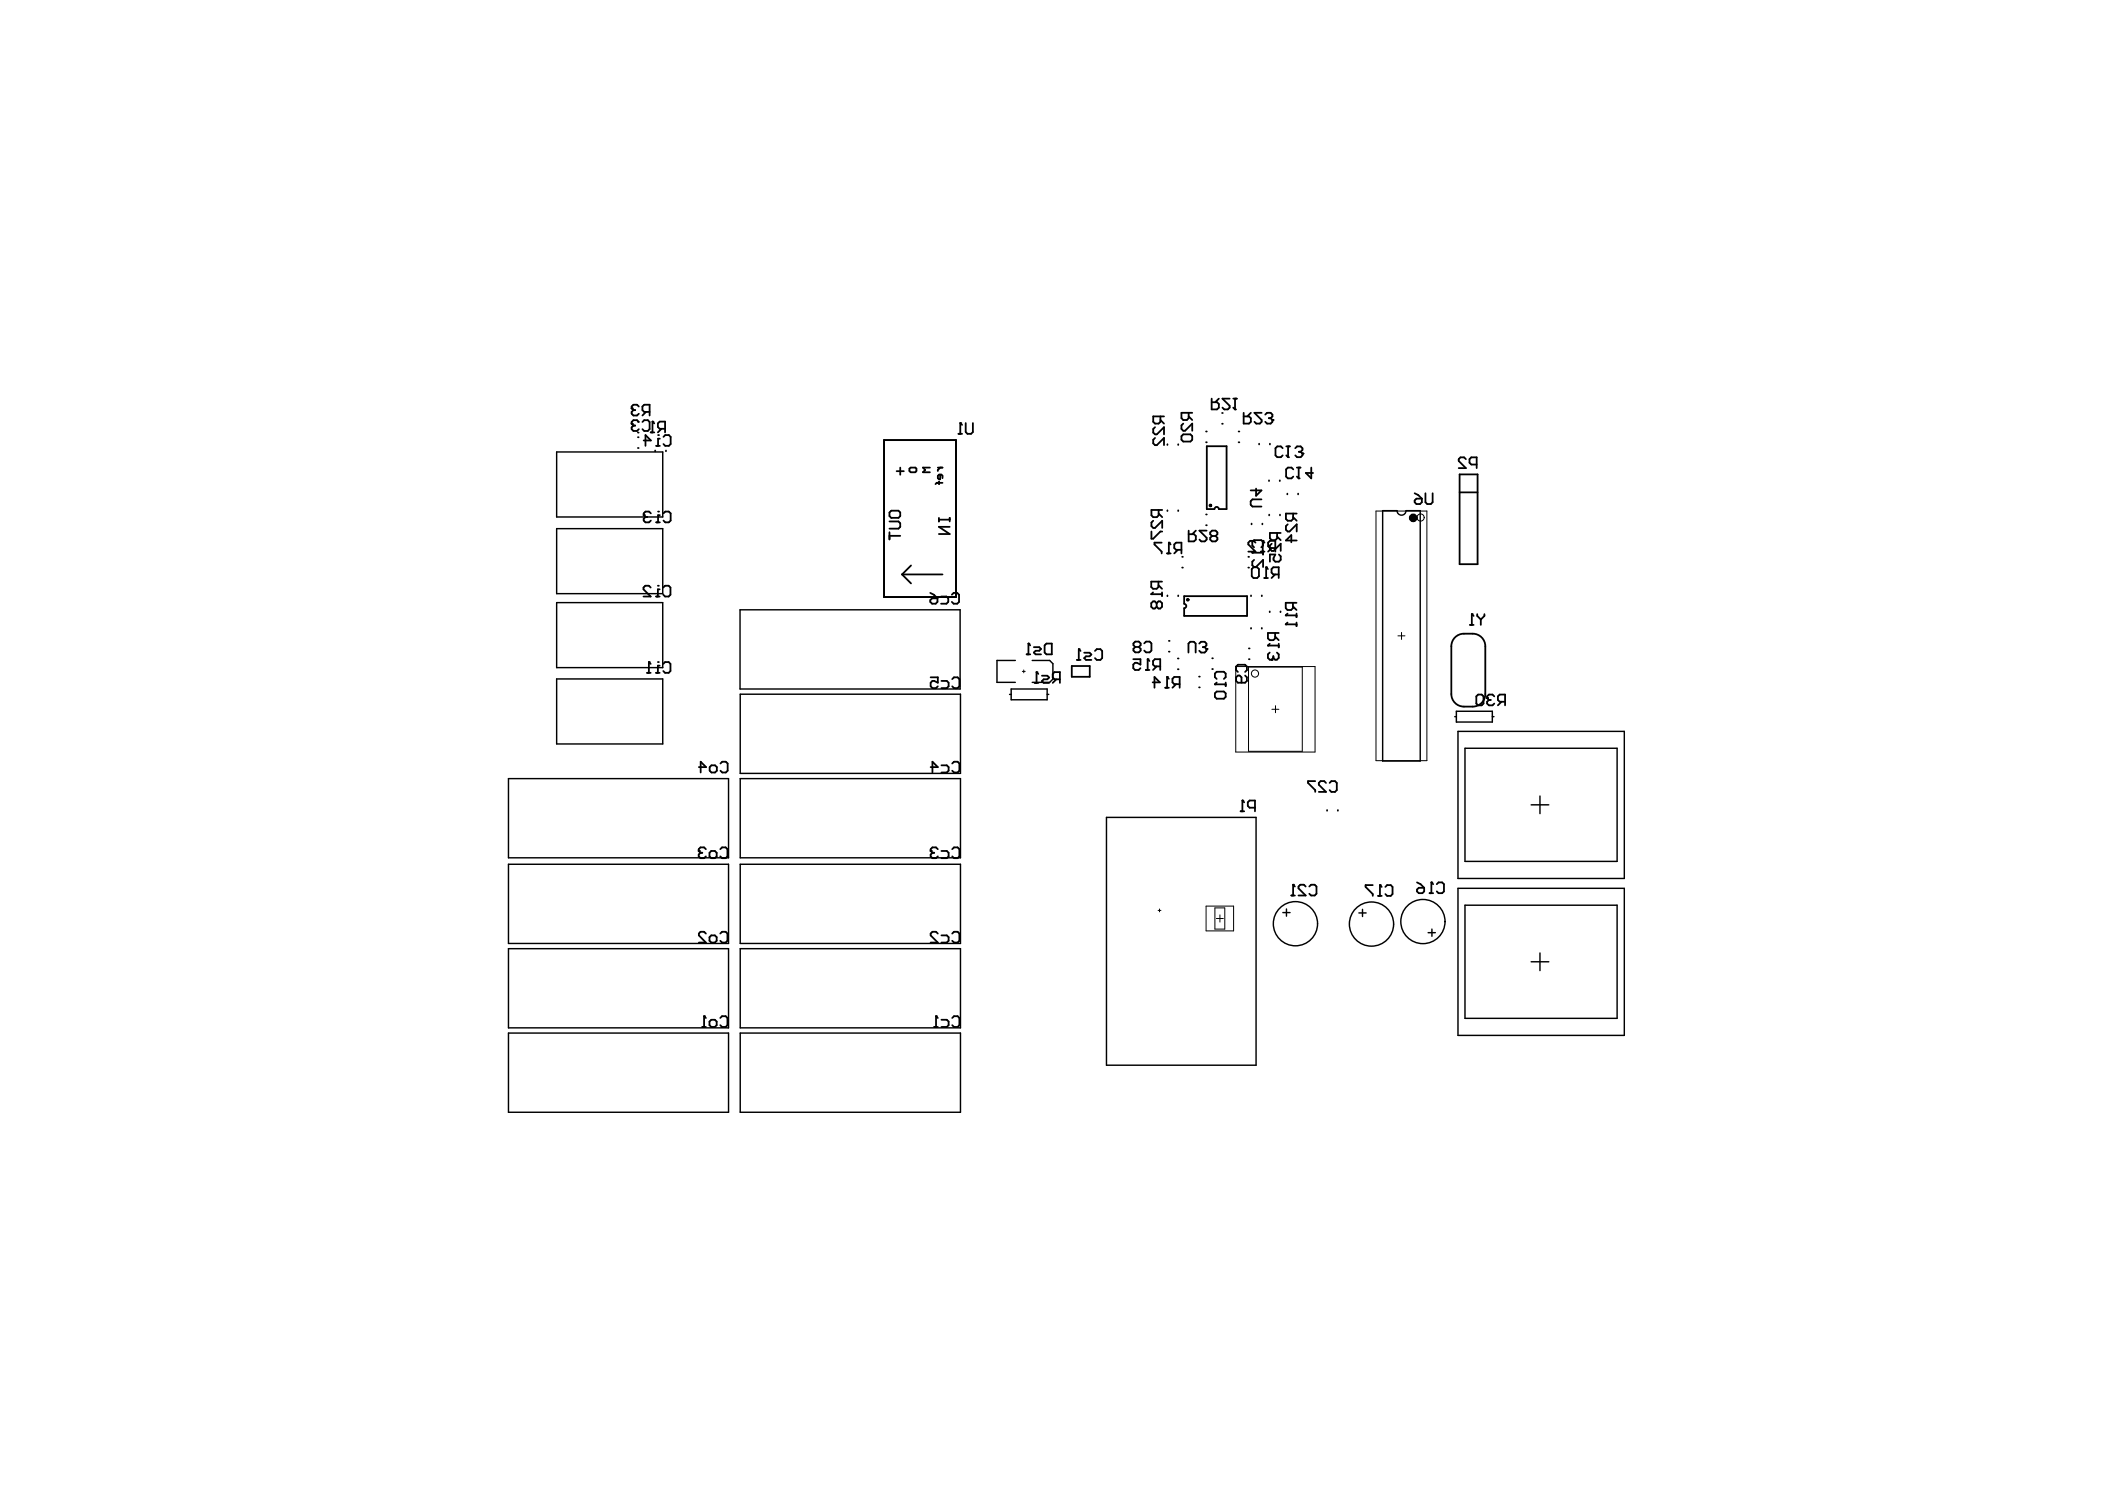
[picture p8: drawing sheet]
<svg xmlns="http://www.w3.org/2000/svg" width="297mm" height="210mm" viewBox="0 0 297 210" stroke-linecap="round" stroke-linejoin="round" font-family="sans-serif">
<g fill="none" stroke="#000" stroke-width=".14">
<path d="M194.2 72.1h7.1v35.2h-7.1zM144.3 94.7h.4M144.5 94.5v.4M174.4 94h11.2v12.1h-11.2zM176.2 94.1h7.6v11.9h-7.6zM180 99.5v1M197.3 89.7h1M197.8 89.2v1M179.5 100.1h1M163.4 128.4h.4M163.6 128.2v.4M170.2 127.8h3.9v3.5h-3.9z"/>
<path d="M171.4 128.1h1.4v3h-1.4zM171.6 129.6h1M172.1 129.1v1"/>
<circle cx="200.5" cy="73" r=".51"/>
<circle cx="177.1" cy="95" r=".51"/>
</g>
<g fill="none" stroke="#000" stroke-width=".2">
<path d="M78.6 63.8h14.9v9.1h-14.9zM78.6 74.6h14.9v9.1h-14.9zM195.1 72h2a.63 .63 0 0 0 .7 .7 .63 .63 0 0 0 .6-.7h2v35.4h-5.3zM78.6 85h14.9v9.2h-14.9zM78.6 95.8h14.9v9.1h-14.9zM104.4 86h31.1v11.2h-31.1zM104.5 97.9h31v11.2h-31zM142.5 98h.2M142.7 97.2h5.1v1.5h-5.1zM143.3 93.2h-2.6v3.1h2.6M145.7 93.2h2.4l.5 .4v2.2l-.5 .5h-2.4M147.8 98h.2"/>
<path d="M71.8 109.8h31v11.2h-31zM104.5 109.8h31v11.2h-31zM156.1 115.3h21.1v35h-21.1zM205.3 101.1h.2M205.5 100.3h5.1v1.6h-5.1zM205.7 103.2h23.5v20.7h-23.5zM206.7 105.6h21.5v15.9h-21.5zM210.6 101.1h.2M216.1 113.5h2.5M217.3 112.3v2.5M71.8 121.9h31v11.2h-31zM71.8 133.8h31v11.2h-31z"/>
<path d="M104.5 121.9h31v11.2h-31zM104.5 133.8h31v11.2h-31zM181 128.7h1M181.5 128.2v1M191.8 128.8h1M192.3 128.3v1M201.5 131.6h1M202.1 131.1v1M205.7 125.3h23.5v20.8h-23.5zM206.7 127.7h21.5v16h-21.5zM216.1 135.7h2.5M217.3 134.4v2.5"/>
<path d="M71.8 145.7h31v11.2h-31zM104.5 145.7h31v11.2h-31z"/>
<circle cx="182.8" cy="130.3" r="3.1"/>
<circle cx="193.5" cy="130.4" r="3.1"/>
<circle cx="200.8" cy="130" r="3.1"/>
</g>
<g fill="none" stroke="#000" stroke-width=".25">
<path d="M89.1 59.8h.1M89.1 57.6h.1M89.1 59.8l.3 .2M89.1 57.6l.3 .3M89.4 57.9l-.3 .2v.3l.3 .2h.5l.2-.2M89.4 57.9h.2M90 59.5h.1l-.2-.2h-.5l-.3 .2v.3M90.1 57.3l-.2-.2h-.5l-.3 .2v.3M90.7 59.5l.2-.2h.5l.3 .2v1l-.3 .3h-.5l-.2-.3M91.2 58.1l-.5 .5M91.7 58.1h-.8l-.2-.2v-.6l.2-.2h.8v1.5M92.1 59.5h.1"/>
<path d="M92.1 59.5l.2 .2M92.1 59.5v1.5M135.5 59.7h.1M135.5 59.7v1.5M135.5 59.7l.3 .2M136.3 59.7v1.2l.2 .3h.5l.3-.3v-1.2M163.7 58.7v.8l-.2 .3h-.5l-.3-.3v-.8h1.6M163.7 59.2l.6 .6M167 59.8l-.3 .2v.5l.3 .3h.2l1-1v1M167.7 58.2v.8l-.2 .2h-.5l-.3-.2v-.8h1.5M167.7 58.7l.5 .5M171 56.2v1.6h.7l.3-.3v-.5l-.3-.3h-.7"/>
<path d="M172 56.2l-.5 .5M172.5 59.8h.1M172.5 58.3h.1M173.5 56.2h-1l1 1v.3l-.2 .3h-.5l-.3-.3M174 56.2h.5M174 57.5l.3 .3M174.3 57.8h.1M174.3 56.2v1.6M175.5 58.2v1.6h.8l.2-.3v-.5l-.2-.3h-.8M176.5 58.2l-.5 .5M178 58.2h-1l1 1v.3l-.2 .3h-.5l-.3-.3M178.5 58.5l.3-.3h.5l.3 .3v.2l-.3 .3"/>
<path d="M179 59h.3M179.3 59l.3 .2M179.6 59.2h.1M179.6 59.2v.3l-.3 .3h-.5l-.3-.3M89.4 60l-.3 .3v.2l.3 .3h.5l.2-.3M89.4 60h.2M90 61.7h.1M90 63.2h.1M90 61h.1M90.8 72.7h.1M90.8 72.7l.3 .2M90.8 62.1h1l-.7-.7v1.5"/>
<path d="M91.1 72.9l-.3 .3v.2l.3 .3h.5l.2-.3M91.1 72.9h.2M91.8 61h.5M91.8 72.4l-.2-.2h-.5l-.3 .2v.3M92.5 63.6v.1M92.6 73.7h.5M92.6 62.9h.5M92.9 72.2h.1M92.9 61.4h.1M93.1 61.9h-.2v1M93.1 72.7h-.2v1M93.3 60.5l-.5 .5"/>
<path d="M93.6 72.4l.3-.2h.5l.2 .2v1l-.2 .3h-.5l-.3-.3M93.6 61.6l.3-.2h.5l.2 .2v1l-.2 .3h-.5l-.3-.3M93.8 60.5h-.7l-.3-.3v-.5l.3-.2h.7v1.5M94 63.6v.1M124.8 62.1h10.1v22.1h-10.1zM125.5 72.3l.3-.3h1l.2 .3v.5l-.2 .3h-1l-.3-.3zM125.5 73.6h1.3l.2 .2v.5l-.2 .3h-1.3M125.5 75.1v1M125.5 75.6h1.5M126.5 66.5h1M127 66v1M128.3 66.1l.2-.1h.7l.1 .1v.3l-.1 .2h-.7l-.2-.2z"/>
<path d="M128.6 79.8l-1.3 1.2M131.2 66h-1l.4 .3-.4 .3h1M132.3 66h.7M132.5 73.1v.5M132.5 73.3h1.5M132.5 67.9v.4M132.7 66l-.4 .3v.1M132.7 66.9v.7l-.4-.1v-.4l.2-.2h.3l.2 .2v.4M133 68.1h-.8l-.2 .2M134 73.1v.5M134 74.3h-1.5l1.5 1h-1.5M135.3 61.2h.5"/>
<path d="M162.5 75v1h.2l1-1h.3M162.7 73.5l-.2 .2v.5l.2 .3h.3l1-1v1M163 60.3l-.3 .2v.5l.3 .3h.2l1.1-1v1M163 61.8l-.3 .2v.5l.3 .3h.2l1.1-1v1M163.5 71.9v.8l-.3 .3h-.5l-.2-.3v-.8h1.5M163.5 72.4l.5 .6M163.9 76.5h-1v.3l1 1v.3M164.7 78.1h.5M164.7 62.7v.1M164.7 72v.1M164.9 76.5h.1M164.9 76.5l.3 .3"/>
<path d="M164.9 76.5v1.6M166.2 77.6l-.5 .5M166.3 62.7v.1M166.3 72v.1M166.7 61.5l.3-.2h1l.2 .2v.5l-.2 .3h-1l-.3-.3zM166.7 77.6h-.7l-.3-.3v-.5l.3-.3h.7v1.6M166.8 78.5h.1M167.7 74.9v1.5h.8l.2-.3v-.5l-.2-.2h-.8M168.7 74.9l-.5 .5M170.2 74.1h.1M170.2 72.6h.1M170.2 62.4h.1"/>
<path d="M170.2 60.9h.1M170.3 74.9h-1l1 1v.2l-.3 .3h-.5l-.2-.3M171 75.6h.5M171 75.6l-.2 .3v.2l.2 .3h.5l.3-.3v-.2l-.3-.3M171 75.6l-.2-.2v-.3l.2-.2h.5l.3 .2v.3l-.3 .2M171.4 71.8h-1.1v-8.9h2.8v8.9h-1.1a.3 .3 0 0 0-.3-.3 .3 .3 0 0 0-.3 .3M174.8 62.4h.1M174.8 60.9h.1M176.2 78.5h.1M176.6 73.9v.1M176.7 78h.1M176.7 78h1.5"/>
<path d="M177 77.2l-.3-.2v-.6l.3-.2h1l.2 .2v.6l-.2 .2M177 79l-.3 .2v.5l.3 .3M177 77.7l-.3 .3M177.2 76.5l-.3-.2h-.5l-.2 .2v.3l1 1h-1M177.2 80l1-1v1M177.2 68.9v1l.8-.7h-1.5M177.7 62.6v.1M177.9 77.8h.5M178 70.4h-1.3l-.2 .3v.5l.2 .3h1.3M178.1 73.9v.1M178.2 76.3h.1M178.2 76.3l.2 .2"/>
<path d="M178.2 76.3v1.5M178.2 77.7v.5M179.1 67.8v.1M179.1 72.6v.1M179.2 62.6v.1M179.5 76.7l-.3 .3v.5l.3 .2h.2l1-1v1M179.5 77.3l-.6 .5M180 77.3h-.8l-.3-.2v-.6l.3-.2h.8v1.5M180.2 75.2v.7l-.2 .3h-.5l-.3-.3v-.7h1.5M180.2 75.7l.5 .5M180.5 78.2l.2 .3v.5l-.2 .2h-.5l-.3-.2v-.3l.3-.5h-.8v1M180.6 67.8v.1"/>
<path d="M180.6 72.6v.1M181 63.2l-.3-.2h-.5l-.2 .2v1l.2 .3h.5l.3-.3M181.5 63h.5M181.5 64.2l.3 .3M181.7 69.6v.1M181.7 74l-.2 .2v.5l.2 .3h.3l1-1v1M181.8 64.5h.1M181.8 63v1.5M182.5 72.4v.8l-.3 .3h-.5l-.2-.3v-.8h1.5M182.5 73l.5 .5M182.5 66.2l-.3-.2h-.5l-.2 .2v1l.2 .3h.5l.3-.3M182.8 63.2l.2-.2h.5l.3 .2v.3l-.3 .2"/>
<path d="M183 76.2h-1.5l.7-.7v1M183 66h.5M183 67.2l.3 .3M183.2 69.6v.1M183.3 67.5h.1M183.3 66v1.5M183.3 63.7h.2M183.5 63.7l.3 .3M183.8 64h.1M183.8 64v.2l-.3 .3h-.5l-.2-.3M185 66v1.5l-.7-.8h1M199.6 70.6l.3-.3h.7v.5l-.2 .3h-.5l-.3-.3z"/>
<path d="M199.6 69.6l.5 .2 .5 .5M201.1 69.6v1.2l.3 .3h.5l.3-.3v-1.2M206 66.9h2.5v12.7h-2.5zM206 69.5h2.5M206.9 64.8l-.3-.3h-.5l-.3 .3v.2l1.1 1h-1.1M208.4 65.5h-.8l-.2-.2v-.5l.2-.3h.8v1.5M91.3 94.9h.5M91.6 93.4h.1M91.6 93.4v1.5M91.6 93.4l.2 .2M91.8 82.9l-.2-.3h-.5l-.3 .3v.2l1 1h-1M92.6 94.9h.5"/>
<path d="M92.6 84.1h.5M92.8 93.4h.1M92.8 82.6h.1M93.1 83.1h-.3v1M93.1 93.9h-.3v1M93.6 93.6l.2-.2h.6l.2 .2v1.1l-.2 .2h-.6l-.2-.2M93.6 82.9l.2-.3h.6l.2 .3v1l-.2 .2h-.6l-.2-.2M127.3 81l1.3 1.3M127.3 81h5.7M131.3 84.7l.2-.3h.8v.5l-.3 .3h-.5l-.2-.3zM131.3 83.6l.5 .3 .5 .5M131.3 95.5h1v.8l-.5-.2h-.2l-.3 .2v.5l.3 .3h.5l.2-.3"/>
<path d="M132.8 84.1h.8l.2 .3v.5l-.2 .3h-.8M132.8 96.1h.8l.3 .2v.5l-.3 .3h-.8M134.3 83.9l.3-.3h.5l.2 .3v1l-.2 .3h-.5l-.3-.3M134.4 95.8l.2-.3h.5l.3 .3v1l-.3 .3h-.5l-.2-.3M144.9 92.3h.5M145.1 90.8h.1M145.1 90.8v1.5M145.1 90.8l.3 .2M145.9 91.3h.7l.3 .2-.3 .3h-.5l-.2 .3 .2 .2h.8M146 96.3h.5M146.3 94.8h.1M146.3 94.8l.2 .3"/>
<path d="M146.3 94.8v1.5M147 95.3h.8l.2 .3-.2 .2h-.5l-.3 .3 .3 .2h.7M147.4 91l.3-.2h.7v1.5h-.7l-.3-.2zM149.1 95.8l-.5 .5M149.6 95.8h-.8l-.2-.2v-.5l.2-.3h.8v1.5M151.2 94h2.6v1.5h-2.6zM152 93.1h.5M152.2 91.6h.1M152.2 91.6v1.5M152.2 91.6l.3 .2M153 92.1h.8l.2 .2-.2 .3h-.6l-.2 .2 .2 .3h.8M154.5 91.8l.3-.2h.5l.2 .2v1l-.2 .3h-.5l-.3-.3"/>
<path d="M159.9 93h1v.7l-.5-.2h-.2l-.3 .2v.6l.3 .2h.5l.2-.2M160.2 91.3l-.3-.3v-.2l.3-.3h.5l.3 .3v.2l-.3 .3M160.2 91.3l-.3 .2v.3l.3 .2h.5l.3-.2v-.3l-.3-.2M160.2 91.3h.5M161.5 90.8l.2-.3h.5l.3 .3v1l-.3 .2h-.5l-.2-.2M161.7 94.5h.5M161.9 93h.1M161.9 93l.3 .2M161.9 93v1.5M162.5 83.8h.1M162.5 83.8h1.5M162.7 96.3h1l-.8-.8v1.5"/>
<path d="M162.7 83.6l-.2 .2M163.2 85.1l-.2-.3h-.3l-.2 .3v.5l.2 .2h.3l.2-.2M163.2 85.1l.3-.3h.2l.3 .3v.5l-.3 .2h-.2l-.3-.2M163.2 85.1v.5M163.2 94l-.5 .5M163.5 82v.8l-.3 .3h-.5l-.2-.3v-.8h1.5M163.5 82.6l.5 .5M163.7 94h-.7l-.3-.3v-.5l.3-.2h.7v1.5M164 83.6v.5M164.4 97h.5M164.7 95.5h.1M164.7 95.5l.2 .2"/>
<path d="M164.7 95.5v1.5M164.7 84v.1M164.9 90.4h.1M164.9 91.9h.1M166 96.5l-.6 .5M166.2 94.4h.1M166.2 92.9h.1M166.3 84v.1M166.5 96.5h-.8l-.3-.2v-.6l.3-.2h.8v1.5M166.8 80.1h.1M167.1 85.2v-1.1h8.9v2.8h-8.9v-1.1a.3 .3 0 0 0 .3-.3 .3 .3 0 0 0-.3-.3M167.7 92.1v-1.3l.3-.3h.5l.2 .3v1.3"/>
<path d="M169.2 95.4h.1M169.2 97h.1M169.2 90.8l.3-.3h.5l.2 .3v.2l-.2 .3M169.7 91.3h.3M170 91.3l.2 .2M170.2 91.5h.1M170.2 91.5v.3l-.2 .3h-.5l-.3-.3M171.1 94.4h.1M171.1 92.9h.1M171.4 96.5h.1M171.4 96.5h1.6M171.4 97.8l.3-.3h1l.3 .3v.5l-.3 .3h-1l-.3-.3z"/>
<path d="M171.7 95.8l-.3-.3v-.5l.3-.2h1l.3 .2v.5l-.3 .3M171.7 96.3l-.3 .2M173 96.3v.5M174.7 94.8l-.3-.3v-.5l.3-.2h1l.3 .2v.5l-.3 .3M175.7 95.3l.3 .2v.6l-.3 .2h-1l-.3-.2v-.6l.3-.2h.2l.3 .2v.8M176.2 80.1h.1M176.2 93h.1M176.2 91.5h.1M176.5 84v.1M176.5 88.6v.1M176.6 80.3l.3-.3h.5l.3 .3v1l-.3 .2h-.5l-.3-.2zM178.1 84v.1"/>
<path d="M178.1 88.6v.1M178.4 81.5h.5M178.7 80h.1M178.7 80l.2 .3M178.7 80v1.5M178.9 91.1h.1M178.9 91.1h1.5M179.2 86.3v.1M179.2 90.8l-.3 .3M179.2 92.1l-.3 .2v.5l.3 .3h.2M179.4 93.1h.1M179.7 92.8l-.3 .3"/>
<path d="M179.7 92.6v.2M179.9 89.3v.8l-.2 .2h-.5l-.3-.2v-.8h1.5M179.9 89.8l.5 .5M179.9 81l-.5 .5M180.2 92.1l.2 .2v.5l-.2 .3h-.3l-.2-.3M180.4 81h-.7l-.3-.2v-.5l.3-.3h.7v1.5M180.4 90.8v.5M180.7 86.3v.1M181.4 86.8h.1M181.4 88.1h.1M181.4 86.8h1.6M181.4 88.1h1.6"/>
<path d="M181.7 86.6l-.3 .2M181.7 87.8l-.3 .3M182.4 85v.8l-.2 .2h-.5l-.3-.2v-.8h1.6M182.4 85.5l.6 .5M183 86.6v.5M183 87.8v.5M205.3 89.9a3.3 3.3 0 0 1 3.8 0l.4 .8 .1 .5v6.7a1.77 1.77 0 0 1-1.8 1.8 2.71 2.71 0 0 1-2.5-.5l-.4-.8-.1-.5v-6.7l.1-.5zM207.4 88.2h.5M207.7 86.6h.1M207.7 86.6v1.6M207.7 86.6l.2 .3M208.3 98.2l.3-.2h.5l.2 .2v1l-.2 .3h-.5l-.3-.3z"/>
<path d="M208.5 86.6v.3l.5 .5M209 87.4v.8M209.5 86.6v.3l-.5 .5M209.8 98.5h.1M209.8 98.5l.3 .2M210.1 98.7l-.3 .3v.2l.3 .3h.5l.3-.3M210.1 98.7h.3M210.9 98.2l-.3-.2h-.5l-.3 .2v.3M211.9 99l-.5 .5M212.4 99h-.8l-.2-.3v-.5l.2-.2h.8v1.5M98.6 108.2h1l-.7-.7v1.5M99.6 119.8l-.2-.3h-.6l-.2 .3v.2"/>
<path d="M100.1 108.2l.3-.2h.5l.3 .2v.5l-.3 .3h-.5l-.3-.3zM101.6 119.8l.3-.3h.5l.3 .3v1l-.3 .3h-.5l-.3-.3M101.7 107.7l.2-.2h.5l.3 .2v1l-.3 .3h-.5l-.2-.3M131.3 108.2h1l-.7-.7v1.5M132.3 119.8l-.2-.3h-.5l-.3 .3v.2M132.8 108h.8l.3 .2v.5l-.3 .3h-.8M134.4 119.8l.2-.3h.5l.3 .3v1l-.3 .3h-.5l-.2-.3M134.4 107.7l.2-.2h.5l.3 .2v1l-.3 .3h-.5l-.2-.3M175.1 114.4h.5M175.3 112.9h.1M175.3 112.9v1.5M175.3 112.9l.3 .3"/>
<path d="M177.1 113.9h-.8l-.2-.2v-.5l.2-.3h.8v1.5M185.6 110.2h-1v.2l1 1.1v.2M187.1 110.4l-.2-.2h-.5l-.3 .2v.3l1 1h-1M187.3 114.3v.1M187.6 110.4l.3-.2h.5l.2 .2v1.1l-.2 .2h-.5l-.3-.2M188.8 114.3v.1M98.6 120h.1M98.6 120l.2 .3M98.8 120.3l-.2 .2v.3l.2 .3h.6l.2-.3M98.8 120.3h.3M99.6 131.7l-.2-.3h-.6l-.2 .3v.2l1 1.1h-1M100.1 120.3l.3-.3h.5l.2 .3v.5l-.2 .3h-.5l-.3-.3z"/>
<path d="M100.1 132.2l.3-.3h.5l.2 .3v.5l-.2 .3h-.5l-.3-.3zM101.6 131.7l.3-.3h.5l.3 .3v1l-.3 .3h-.5l-.3-.3M131.3 120h.1M131.3 120l.3 .3M131.6 120.3l-.3 .2v.3l.3 .3h.5l.2-.3M131.6 120.3h.2M132.3 131.7l-.2-.3h-.5l-.3 .3v.2l1 1.1h-1M132.8 120h.8l.3 .3v.5l-.3 .3h-.8M132.8 131.9h.8l.3 .3v.5l-.3 .3h-.8M134.4 131.7l.2-.3h.5l.3 .3v1l-.3 .3h-.5l-.2-.3M182.2 126.3h.5M182.5 124.8h.1"/>
<path d="M182.5 124.8v1.5M182.5 124.8l.2 .3M184.2 125.1l-.2-.3h-.5l-.3 .3v.2l1 1h-1M184.8 125.1l.2-.3h.5l.3 .3v1l-.3 .2h-.5l-.2-.2M193.7 124.9h-1v.2l1 1v.3M194.5 126.4h.5M194.7 124.9h.1M194.7 124.9v1.5M194.7 124.9l.3 .2M195.5 125.1l.2-.2h.5l.3 .2v1l-.3 .3h-.5l-.2-.3M200 125.5l.2-.3h.8v.5l-.3 .3h-.5l-.2-.3zM200 124.5l.5 .2 .5 .5"/>
<path d="M201.7 126h.5M202 124.5h.1M202 124.5v1.5M202 124.5l.2 .2M202.7 124.7l.3-.2h.5l.3 .2v1l-.3 .3h-.5l-.3-.3M99.1 144.9h.5M99.4 143.3h.1M99.4 143.3v1.6M99.4 143.3l.2 .3M100.1 144.1l.3-.2h.5l.2 .2v.5l-.2 .3h-.5l-.3-.3zM101.6 143.6l.3-.3h.5l.3 .3v1l-.3 .3h-.5l-.3-.3M131.8 144.9h.5"/>
<path d="M132.1 143.3h.1M132.1 143.3v1.6M132.1 143.3l.2 .3M132.8 143.9h.8l.3 .2v.5l-.3 .3h-.8M134.4 143.6l.2-.3h.5l.3 .3v1l-.3 .3h-.5l-.2-.3"/>
<circle cx="170.8" cy="71.3" r=".13"/>
<circle cx="167.6" cy="84.6" r=".13"/>
</g>
<circle cx="199.4" cy="73.1" r=".3" fill="none" stroke="#000" stroke-width=".61"/>
</svg>
